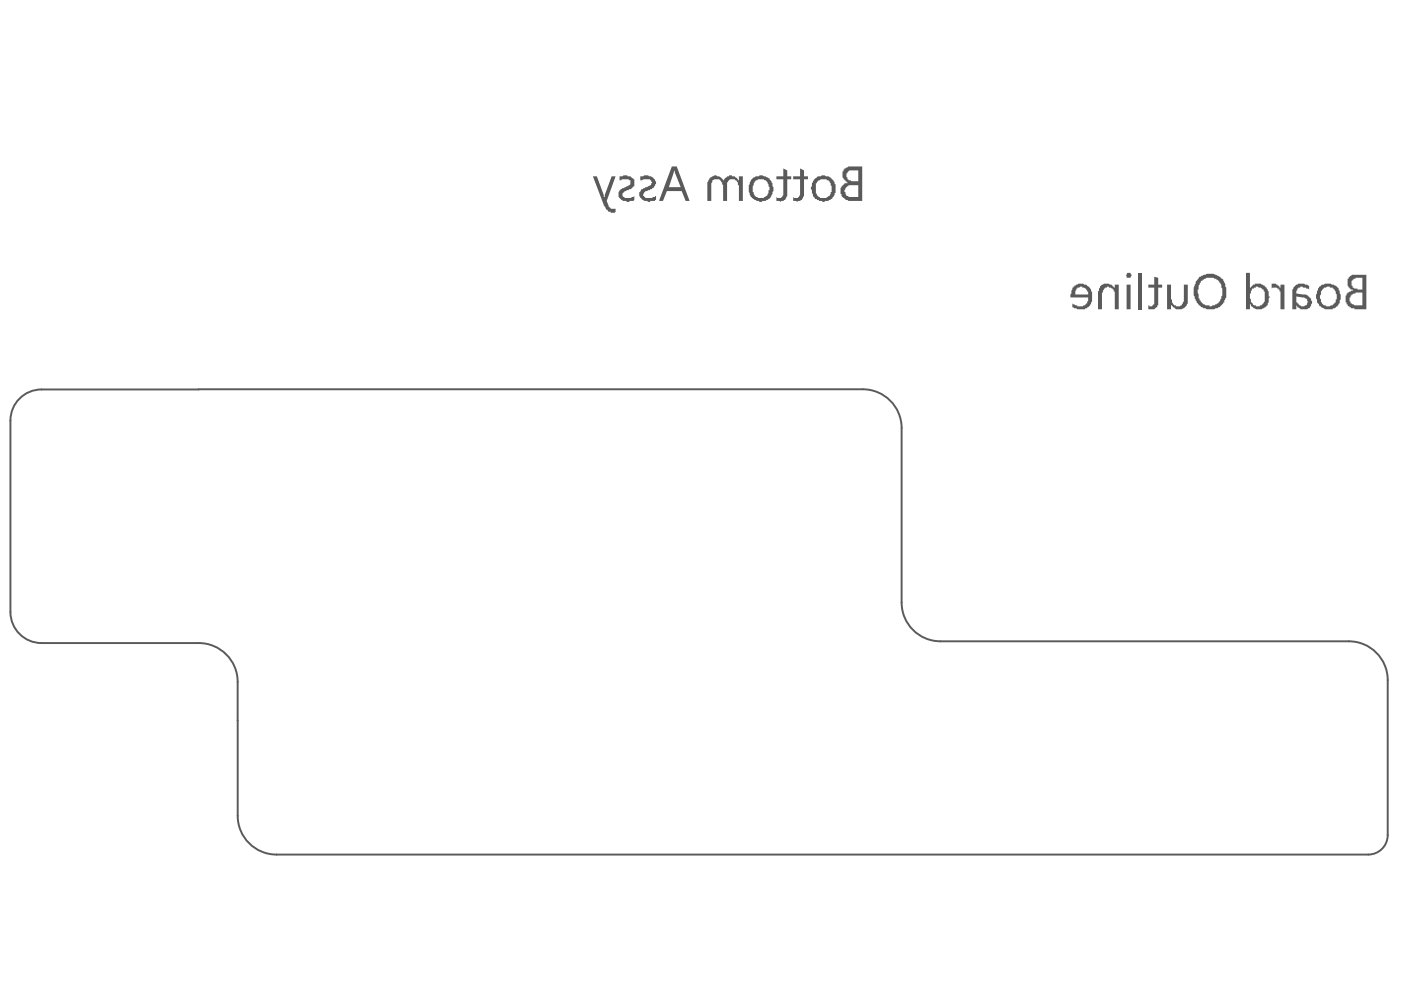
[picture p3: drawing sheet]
<svg xmlns="http://www.w3.org/2000/svg" width="297mm" height="210mm" viewBox="0 0 297 210" stroke-linecap="round" stroke-linejoin="round" font-family="sans-serif">
<path d="M2.2 89.2v40.6M8.8 82.6h33.4M42.2 82.5h140.7M191.2 90.8v37M8.8 136.3h33.4M199.4 136h86.6M50.4 144.6v28.4M294.2 144.2v32.9M58.6 181.2h231.5" fill="none" stroke="#5a5a5a" stroke-width=".41"/>
<g fill="#5a5a5a">
<path d="M269.6 60.1h.8l.5 .3v.2l.4 .2v.2h.2v.4v-1h.8v5.2h-.8v-3.8h-.2v-.4h-.2v-.2l-.4-.2h-.9l-.2 .2z"/>
<path d="M247.4 60.4h.9v3.1h.2v.6l.2 .4 .4 .2a1.37 1.37 0 0 0 1.5 0l.4-.8v-3.5h.8v3.1a1.81 1.81 0 0 1-.7 1.8 1.81 1.81 0 0 1-2 .1l-.4-.2v-.3h-.2v-.2h-.2v.9h-.9z"/>
<path d="M244.7 58.7l.9 .2v1.5h.8v.6h-.8v3.7h-.3v.2a1.13 1.13 0 0 1-1.4 .7h-.4v-.9h.2v.2h.6l.2-.4h.2v-3.5h-1.2v-.6h1.2z"/>
<path d="M241.4 57.8h.8v7.8h-.8z"/>
<path d="M233.2 60.8l.2-.2a1.93 1.93 0 0 1 2.1-.2h.2v.2h.2v.2h.2l.3 .4v-.8h.8v5.2h-.8v-3.8h-.3v-.4h-.2v-.2l-.8-.2v-.2l-.8 .2v.2h-.2l-.3 .4v.4h-.2v3.6h-.8v-3.8l.2-.2z"/>
<path d="M286.6 59.5h.2l.2-.4h.4v-.2h1.5v2.5h-1.1v-.2h-.6l-.4-.2v-.4h-.2zM286.3 62.7h.3v-.3l.4-.2h.4v-.2h1.5v2.7h-1.7l-.9-.4v-.4h-.2v-.8h.2zM285.7 59.1v1.5l.2 .4h.2v.2h.2v.2h.5l.2 .2h-.4l-.9 .4v.2h-.2v.5h-.2v1.4h.2v.4h.2v.2l.4 .2v.3l.5 .2h.6v.2h2.5v-7.3h-3.1v.2h-.3l-.4 .4v.2z"/>
<path d="M280.3 61.4l.4-.2v-.2l1.3-.2v.2h.6l.2 .4h.2l.2 .8a1.36 1.36 0 0 1 0 1.5v.4h-.2l-.2 .4-.4 .2a1.37 1.37 0 0 1-1.5 0l-.4-.2-.2-.4h-.2v-.6l-.2-.2v-.6l.2-.3v-.6zM279.7 60.8l-.3 .8h-.2v.4a1.77 1.77 0 0 0 0 1.7 .66 .66 0 0 0 .5 .8v.2l.4 .2v.3h.2a2.88 2.88 0 0 0 2.1 .4h.2v-.2a.66 .66 0 0 0 .8-.5h.2l.2-.6h.2v-.6l.3-.2v-1.1l-.3-.2v-.6h-.2a1.09 1.09 0 0 0-.8-1l-.8-.5h-1.3l-.2 .3a.66 .66 0 0 0-.8 .4z"/>
<path d="M274.8 62.9l1.7 .2 .4 .2 .2 .2v.4h.3l-.3 .4a.89 .89 0 0 1-1.4 .4l-.4-.2-.2-.4h-.3zM274.2 61l-.2 .4v4.2h.8v-.9a1.64 1.64 0 0 0 1.5 .9 1.13 1.13 0 0 0 1.5-.7h.2v-.4a.52 .52 0 0 0 0-.8v-.4h-.2l-.2-.4h-.2v-.2l-.5-.3-2.1-.2v-.6h.3v-.4h.2v-.2h.4v-.2l1.2 .2v.2h.5l.2 .2v-.8l-1.3-.5a1.93 1.93 0 0 0-1.9 .7z"/>
<path d="M264.2 57.8v7.8h.8v-1.1h.2v.4l.4 .3a2.16 2.16 0 0 0 1.9 .4l.9-.4 .2-.5h.2v-.4l.2-.2v-.8l.2-.2v-.2h-.2a1.92 1.92 0 0 0-.4-1.7l-.2-.4-.5-.2a2.16 2.16 0 0 0-1.8-.5v.3h-.5v.2l-.4 .2v.2h-.2v-3.2zM265.4 61.2l.9-.2v-.2h.4l.2 .2a.66 .66 0 0 1 .8 .4h.2v.4h.2v2.1l-.2 .4-.4 .2v.2h-.4v.2h-.8v-.2h-.5l-.2-.4-.4-.2v-.6l-.2-.2v-1.1h.2v-.6h.2z"/>
<path d="M254.6 59.7l.4-.2v-.2a3.1 3.1 0 0 1 3.1 0l.8 1.1v.6l.3 .2v1.5l-.9 1.6-.8 .4h-.4l-.2 .2h-.5v-.2a2.15 2.15 0 0 1-2.3-2l-.2-1.3h.2v-.8zM253.9 59.1v.2a.66 .66 0 0 0-.4 .8 3.7 3.7 0 0 0-.2 3l.4 1 .4 .4v.2h.2a3.6 3.6 0 0 0 5.1-.4v-.2h.2v-.4a2.61 2.61 0 0 0 .4-2.3l-.2-1.3-.4-.8-.5-.2-.2-.4h-.2a3.5 3.5 0 0 0-3.9 0h-.3l-.2 .4z"/>
<path d="M238.9 58.1l-.2 .4h.2v.4h.4a.53 .53 0 0 0 .6-.5 .53 .53 0 0 0-.6-.6zM238.9 60.4v5.2h.8v-5.2z"/>
<path d="M228.2 61.2l.8-.4 .9 .2a1.64 1.64 0 0 1 .8 1.4h-2.7v-.8h.2zM227.4 61l-.2 1.2-.3 .2v.7h3.8v.8h-.2v.4l-.4 .2v.2h-.4v.2h-1.3v-.2h-.4l-.6-.4v.9l.8 .2 .2 .2h1.3a2.18 2.18 0 0 0 1.8-2.3v-1.5h-.2l-.2-.8-.4-.2a.66 .66 0 0 0-.8-.4l-.2-.3a1.93 1.93 0 0 0-1.7 .5l-.4 .2v.2z"/>
</g>
<path d="M8.8 82.6a6.6 6.6 0 0 0-6.6 6.6M182.9 82.5a8.2 8.2 0 0 1 8.3 8.3M2.2 129.8a6.6 6.6 0 0 0 6.6 6.5M42.2 136.3a8.2 8.2 0 0 1 8.2 8.3M191.2 127.8a8.2 8.2 0 0 0 8.2 8.2M286 136a8.2 8.2 0 0 1 8.2 8.2M50.4 173a8.2 8.2 0 0 0 8.2 8.2M294.2 177.1a4.1 4.1 0 0 1-4.1 4.1" fill="none" stroke="#5a5a5a" stroke-width=".41"/>
<g fill="#5a5a5a">
<path d="M169.6 35.7l.9 .4v1.3h.8v.6h-.8v3.1a1.64 1.64 0 0 1-.9 1.5h-.4l-.2 .2-.2-.2h-.6v-.8a.89 .89 0 0 0 1.4-.4v-3.4h-1.4v-.6h1.4z"/>
<path d="M166.1 35.7l.8 .4v1.3h.8v.6h-.8v3.1a1.64 1.64 0 0 1-.8 1.5h-.4l-.3 .2-.2-.2h-.6v-.8a.89 .89 0 0 0 1.5-.4v-3.4h-1.5v-.6h1.5z"/>
<path d="M150.4 37.8l.8-.4a.52 .52 0 0 1 .9 0l.8 .2v.2l.4 .2 .2 .4a.63 .63 0 0 1 .7-.8v-.2h.4v-.2h.6v.2h.6v.2h.2l.5 .4v.2h.2v-.8h.8v5.2h-.8v-3.3h-.2v-.5a1.21 1.21 0 0 0-1.2-.8 1.21 1.21 0 0 0-1.1 .8v3.8h-.9v-3.3l-.2-.2v-.5h-.2a1.04 1.04 0 0 0-1.7-.4h-.2v.4l-.2 .2v3.8h-.8v-4z"/>
<path d="M135.7 37.4h.5a1.78 1.78 0 0 1 1.6 0l.7 .2 .2 .4h.2v.4h.2v.7h-.2v.4h-.2v.2l-.4 .2v.2h-.5v.2h-.4l-.2 .2h-.4v.2a.53 .53 0 0 0-.4 .5 .53 .53 0 0 0 .4 .6v.2h1.5l.8-.4v.8h-.2v.2h-1.1v.2h-.4l-.2-.2h-.6l-.4-.2v-.2l-.5-.2a1.29 1.29 0 0 1 .3-1.7v-.2h.4v-.2h.4v-.2h.4l.8-.4v-.5h.3v-.2l-.3-.4h-.2v-.2h-1.4l-.2 .2h-.5v.2z"/>
<path d="M131.4 37.4h.4a1.37 1.37 0 0 1 1.4 0 .66 .66 0 0 1 .9 .4l.4 .2v1.5h-.2l-.2 .4h-.2v.2l-1.1 .2v.2h-.4v.2a.53 .53 0 0 0-.4 .5 .53 .53 0 0 0 .4 .6v.2h1.5v-.2h.4l.2-.2v.8l-.2 .2h-.9v.2h-.6v-.2h-.4a1.36 1.36 0 0 1-1.3-1.2v-.7l.3-.4h.2v-.2l.8-.2v-.2h.4v-.2h.4v-.2l.5-.2v-.9l-.5-.2h-1.4v.2h-.4v.2z"/>
<path d="M125.7 37.4h.8l1.5 4v.4h.2v-.4l1.5-4h.8l-1.9 5.2 .5 1.3h.2l.2 .4h1v.6l-.2 .2h-.8v-.2h-.4l-.3-.4-.4-.2-.2-.7h-.2z"/>
<path d="M179.5 36.8h.2v-.3a.8 .8 0 0 1 1-.4h1.3v2.3a1.89 1.89 0 0 1-1.7-.2h-.4v-.2h-.2v-.4h-.2zM179.3 39.9l.4-.4h.2v-.2h2.1v2.5h-2.1v-.2h-.4l-.2-.9h-.3zM178.8 35.9v.4h-.2v1.3l.2 .4h.2v.2l.5 .2v.2h.4h-.2v.2h-.7l-.2 .5-.4 .2-.2 .4v1.2h.2a.63 .63 0 0 0 .6 .9l.3 .4h.4l.2 .2h2.9v-7.3h-2.9l-.9 .4v.2z"/>
<path d="M173 38.8h.2l.2-.4a2.16 2.16 0 0 1 1.9-.4v.2h.4v.2h.2l.2 .9 .2 .2v1.2h-.2v.4a1.64 1.64 0 0 1-1.4 .9h-.7a1.59 1.59 0 0 1-1-1.5zM172.6 38l-.5 .8v.7a.52 .52 0 0 0 0 .8v.6l.3 .2a.66 .66 0 0 0 .4 .9v.2h.4v.2h.4v.2l1.3 .2v-.2h.8v-.2h.4v-.2h.2l.2-.4h.2l.3-.9h.2v-1.8h-.2l-.3-.9h-.2v-.2h-.2l-.2-.4-.4-.2h-.6l-.2-.2h-.7l-.4 .2a.66 .66 0 0 0-.8 .4z"/>
<path d="M160 38.4l.8-.4a1.46 1.46 0 0 1 1.9 .8l.4 .9v.6h-.2v.6l-.2 .5-.8 .6h-1.3v-.2h-.4v-.2h-.2l-.2-.9h-.2v-1.2l.2-.2zM159.2 38.2l-.2 .9-.2 .2v1.4l.2 .2 .2 .9h.2l.2 .4 .8 .4h.4l.3 .2 1.2-.2 .8-.4v-.2h.3l.4-1.1a1.77 1.77 0 0 0 0-1.6v-.5l-.4-.6a1.64 1.64 0 0 0-1.5-.8l-.2-.2-1.5 .2z"/>
<path d="M142.9 36.3l.2-.2v.4l1.2 3.2h-2.5zM142.4 35.3l-2.7 7.3h.9l.8-2.1h3.1l.9 2.1h.8l-2.7-7.3z"/>
</g>
</svg>
